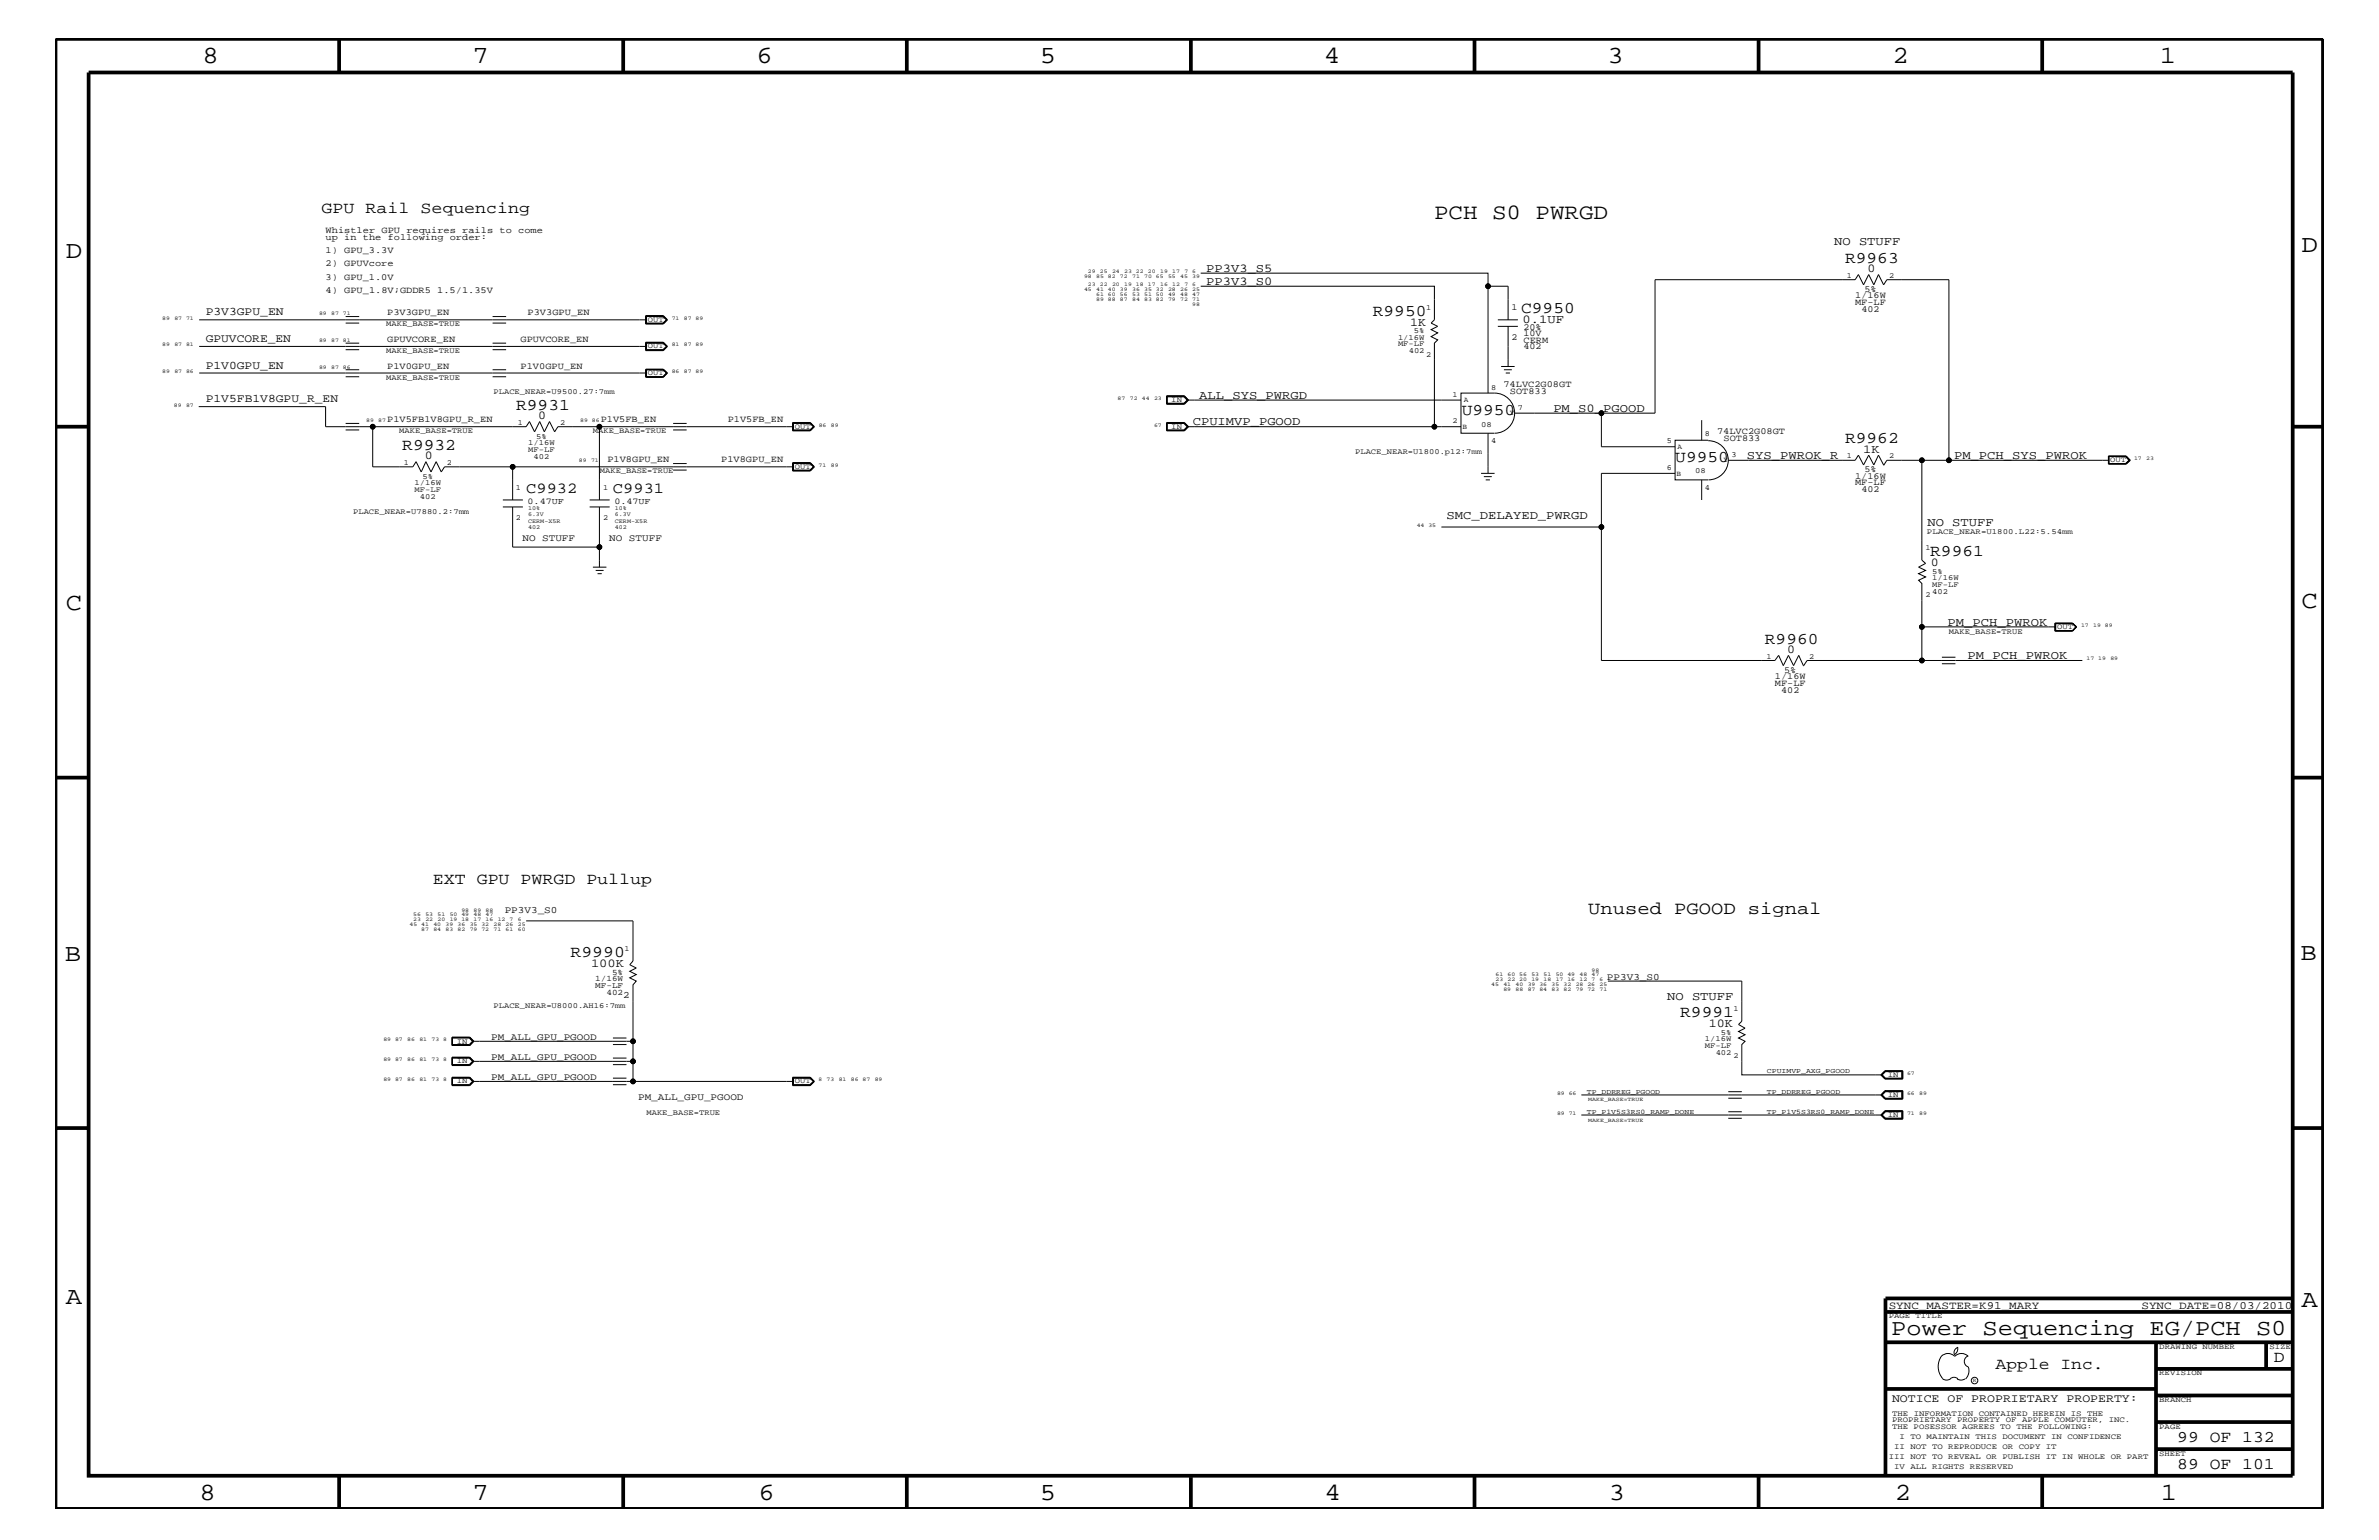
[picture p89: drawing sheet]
<svg xmlns="http://www.w3.org/2000/svg" width="432mm" height="279mm" viewBox="0 0 432 279" stroke-linecap="round" stroke-linejoin="round" font-family="sans-serif">
<defs><g id="words">
<g font-size="4.5">
<text x="36.7" y="11.5">8</text>
<text x="85.8" y="11.5">7</text>
<text x="137.3" y="11.5">6</text>
<text x="188.7" y="11.5">5</text>
<text x="240.3" y="11.5">4</text>
<text x="291.8" y="11.5">3</text>
<text x="343.5" y="11.5">2</text>
<text x="392" y="11.5">1</text>
<text x="11.9" y="46.8">D</text>
<text x="417.8" y="45.7">D</text>
<text x="11.9" y="110.6">C</text>
<text x="417.7" y="110.3">C</text>
<text x="11.8" y="174.3">B</text>
<text x="417.6" y="174.2">B</text>
<text x="11.9" y="236.7">A</text>
<text x="417.7" y="237.1">A</text>
<text x="36.2" y="272.1">8</text>
<text x="85.8" y="272.1">7</text>
<text x="137.7" y="272.1">6</text>
<text x="188.7" y="272.1">5</text>
<text x="240.4" y="272.1">4</text>
<text x="292" y="272.1">3</text>
<text x="343.9" y="272.1">2</text>
<text x="392.2" y="272.1">1</text>
</g>
<text font-size="4.1" x="343.3" y="242.3">Power Sequencing EG/PCH S0</text>
<text font-size="4" x="260.3" y="39.8">PCH S0 PWRGD</text>
<text font-size="3.3" x="288.3" y="165.9">Unused PGOOD signal</text>
<g font-size="3">
<text x="58.4" y="38.6">GPU Rail Sequencing</text>
<text x="334.9" y="47.7">R9963</text>
<text x="249.2" y="57.3">R9950</text>
<text x="276.1" y="56.8">C9950</text>
<text x="93.7" y="74.4">R9931</text>
<text x="265.3" y="75.4">U9950</text>
<text x="73" y="81.6">R9932</text>
<text x="304.1" y="83.8">U9950</text>
<text x="334.9" y="80.5">R9962</text>
<text x="350.4" y="101">R9961</text>
<text x="320.3" y="116.8">R9960</text>
<text x="78.6" y="160.3">EXT GPU PWRGD Pullup</text>
<text x="103.5" y="173.7">R9990</text>
<text x="305" y="184.6">R9991</text>
<text x="362.2" y="248.4">Apple Inc.</text>
<text x="412.7" y="247.1">D</text>
<text x="395.2" y="261.6">99 OF 132</text>
<text x="395.2" y="266.6">89 OF 101</text>
</g>
<g font-size="2.8">
<text x="95.5" y="89.5">C9932</text>
<text x="111.3" y="89.5">C9931</text>
</g>
<g font-size="2.2">
<text x="332.9" y="44.5">NO STUFF</text>
<text x="218.9" y="49.3">PP3V3_S5</text>
<text x="218.9" y="51.7">PP3V3_S0</text>
<text x="339" y="49.4">0</text>
<text x="255.9" y="59.1">1K</text>
<text x="276.4" y="58.6">0.1UF</text>
<text x="97.7" y="76.1">0</text>
<text x="216.5" y="77.2">CPUIMVP_PGOOD</text>
<text x="217.7" y="72.3">ALL_SYS_PWRGD</text>
<text x="281.9" y="74.7">PM_S0_PGOOD</text>
<text x="77.1" y="83.3">0</text>
<text x="317.1" y="83.3">SYS_PWROK_R</text>
<text x="338.2" y="82.2">1K</text>
<text x="354.7" y="83.3">PM_PCH_SYS_PWROK</text>
<text x="262.6" y="94.2">SMC_DELAYED_PWRGD</text>
<text x="349.8" y="95.4">NO STUFF</text>
<text x="350.4" y="102.7">0</text>
<text x="353.5" y="113.6">PM_PCH_PWROK</text>
<text x="324.4" y="118.5">0</text>
<text x="357.1" y="119.6">PM_PCH_PWROK</text>
<text x="107.3" y="175.5">100K</text>
<text x="302.6" y="181.5">NO STUFF</text>
<text x="310.1" y="186.4">10K</text>
</g>
<g font-size="2.1">
<text x="37.3" y="57.2">P3V3GPU_EN</text>
<text x="37.3" y="62.1">GPUVCORE_EN</text>
<text x="37.3" y="66.9">P1V0GPU_EN</text>
<text x="37.3" y="73">P1V5FB1V8GPU_R_EN</text>
<text x="343.4" y="254.4">NOTICE OF PROPRIETARY PROPERTY:</text>
</g>
<g font-size="2">
<text x="342.8" y="237.4">SYNC_MASTER=K91_MARY</text>
<text x="388.7" y="237.4">SYNC_DATE=08/03/2010</text>
</g>
<g font-size="1.8">
<text x="94.8" y="98.1">NO STUFF</text>
<text x="110.6" y="98.1">NO STUFF</text>
<text x="91.6" y="165.6">PP3V3_S0</text>
<text x="291.7" y="177.7">PP3V3_S0</text>
<text x="113.1" y="181">2</text>
<text x="89.2" y="188.7">PM_ALL_GPU_PGOOD</text>
<text x="89.2" y="192.3">PM_ALL_GPU_PGOOD</text>
<text x="89.2" y="195.9">PM_ALL_GPU_PGOOD</text>
<text x="115.8" y="199.6">PM_ALL_GPU_PGOOD</text>
</g>
<g font-size="1.7">
<text x="59.1" y="42.3">Whistler GPU requires rails to come</text>
<text x="59.1" y="43.5">up in the following order:</text>
<text x="59.1" y="45.9">1) GPU_3.3V</text>
<text x="59.1" y="53.2">4) GPU_1.8V;GDDR5 1.5/1.35V</text>
<text x="59.1" y="48.3">2) GPUVcore</text>
<text x="59.1" y="50.7">3) GPU_1.0V</text>
<text x="338.4" y="52.9">5%</text>
<text x="70.3" y="57.2">P3V3GPU_EN</text>
<text x="95.8" y="57.2">P3V3GPU_EN</text>
<text x="274.3" y="56.2">1</text>
<text x="276.5" y="59.8">20%</text>
<text x="336.7" y="55.3">MF-LF</text>
<text x="336.7" y="54.1">1/16W</text>
<text x="337.9" y="56.6">402</text>
<text x="70.3" y="62.1">GPUVCORE_EN</text>
<text x="94.5" y="62.1">GPUVCORE_EN</text>
<text x="274.3" y="61.7">2</text>
<text x="276.5" y="62.2">CERM</text>
<text x="276.5" y="63.4">402</text>
<text x="276.5" y="60.9">10V</text>
<text x="70.3" y="66.9">P1V0GPU_EN</text>
<text x="94.5" y="66.9">P1V0GPU_EN</text>
<text x="272.9" y="70.1">74LVC2G08GT</text>
<text x="274.1" y="71.6">SOT833</text>
<text x="70.3" y="76.7">P1V5FB1V8GPU_R_EN</text>
<text x="109.1" y="76.7">P1V5FB_EN</text>
<text x="132.1" y="76.7">P1V5FB_EN</text>
<text x="110.2" y="83.8">P1V8GPU_EN</text>
<text x="130.9" y="83.8">P1V8GPU_EN</text>
<text x="311.7" y="78.7">74LVC2G08GT</text>
<text x="312.8" y="80">SOT833</text>
<text x="336.7" y="86.9">1/16W</text>
<text x="336.7" y="88.1">MF-LF</text>
<text x="337.9" y="89.3">402</text>
<text x="338.4" y="85.6">5%</text>
<text x="322.2" y="124.4">MF-LF</text>
<text x="322.2" y="123.2">1/16W</text>
<text x="323.3" y="125.7">402</text>
<text x="323.8" y="122">5%</text>
</g>
<g font-size="1.6">
<text x="95.8" y="91.4">0.47UF</text>
<text x="111.5" y="91.4">0.47UF</text>
</g>
<g font-size="1.5">
<text x="108" y="179.3">MF-LF</text>
<text x="108" y="178">1/16W</text>
<text x="111.1" y="176.8">5%</text>
<text x="110.1" y="180.5">402</text>
</g>
<g font-size="1.4">
<text x="335.2" y="50.4">1</text>
<text x="342.9" y="50.4">2</text>
<text x="70.1" y="59.2">MAKE_BASE=TRUE</text>
<text x="117.6" y="58.4">OUT</text>
<text x="258.8" y="56.2">1</text>
<text x="70.1" y="64">MAKE_BASE=TRUE</text>
<text x="117.6" y="63.2">OUT</text>
<text x="253.7" y="61.7">1/16W</text>
<text x="253.7" y="62.9">MF-LF</text>
<text x="255.7" y="64">402</text>
<text x="256.6" y="60.4">5%</text>
<text x="258.8" y="64.7">2</text>
<text x="70.1" y="68.9">MAKE_BASE=TRUE</text>
<text x="89.6" y="71.4">PLACE_NEAR=U9500.27:7mm</text>
<text x="117.6" y="68.1">OUT</text>
<text x="263.7" y="72">1</text>
<text x="270.7" y="70.7">8</text>
<text x="94" y="77.1">1</text>
<text x="101.7" y="77.1">2</text>
<text x="144.3" y="77.8">OUT</text>
<text x="212.6" y="72.9">IN</text>
<text x="212.6" y="77.8">IN</text>
<text x="263.7" y="76.8">2</text>
<text x="265.4" y="77.9">B</text>
<text x="265.7" y="72.9">A</text>
<text x="268.8" y="77.4">08</text>
<text x="274.1" y="75.4">Y</text>
<text x="275.5" y="74.4">7</text>
<text x="72.5" y="78.6">MAKE_BASE=TRUE</text>
<text x="95.9" y="82">MF-LF</text>
<text x="95.9" y="80.8">1/16W</text>
<text x="96.9" y="83.3">402</text>
<text x="97.3" y="79.6">5%</text>
<text x="107.6" y="78.6">MAKE_BASE=TRUE</text>
<text x="246" y="82.3">PLACE_NEAR=U1800.p12:7mm</text>
<text x="270.7" y="80.5">4</text>
<text x="302.5" y="80.5">5</text>
<text x="304.5" y="81.4">A</text>
<text x="309.5" y="79.2">8</text>
<text x="312.8" y="83.8">Y</text>
<text x="314.3" y="82.8">3</text>
<text x="335.2" y="83.1">1</text>
<text x="342.9" y="83.1">2</text>
<text x="383" y="83.8">OUT</text>
<text x="73.3" y="84.4">1</text>
<text x="75.2" y="88.1">1/16W</text>
<text x="75.2" y="89.3">MF-LF</text>
<text x="76.7" y="86.9">5%</text>
<text x="81.1" y="84.4">2</text>
<text x="93.6" y="88.9">1</text>
<text x="108.9" y="85.9">MAKE_BASE=TRUE</text>
<text x="109.5" y="88.9">1</text>
<text x="144.3" y="85">OUT</text>
<text x="302.5" y="85.3">6</text>
<text x="304.3" y="86.4">B</text>
<text x="307.7" y="85.9">08</text>
<text x="309.5" y="88.9">4</text>
<text x="64.1" y="93.2">PLACE_NEAR=U7880.2:7mm</text>
<text x="76.2" y="90.5">402</text>
<text x="93.6" y="94.3">2</text>
<text x="109.5" y="94.3">2</text>
<text x="349.5" y="99.9">1</text>
<text x="349.8" y="96.9">PLACE_NEAR=U1800.L22:5.54mm</text>
<text x="350.7" y="104.1">5%</text>
<text x="350.7" y="106.5">MF-LF</text>
<text x="350.7" y="105.3">1/16W</text>
<text x="350.7" y="107.7">402</text>
<text x="349.5" y="108.3">2</text>
<text x="320.6" y="119.5">1</text>
<text x="328.3" y="119.5">2</text>
<text x="353.7" y="115">MAKE_BASE=TRUE</text>
<text x="373.4" y="114.2">OUT</text>
<text x="113.4" y="172.6">1</text>
<text x="89.6" y="182.9">PLACE_NEAR=U8000.AH16:7mm</text>
<text x="314.6" y="183.5">1</text>
<text x="82.9" y="189.3">IN</text>
<text x="309.5" y="188.9">1/16W</text>
<text x="309.5" y="190.2">MF-LF</text>
<text x="311.4" y="191.4">402</text>
<text x="312.3" y="187.7">5%</text>
<text x="314.6" y="192">2</text>
<text x="82.9" y="192.9">IN</text>
<text x="82.9" y="196.5">IN</text>
<text x="144.3" y="196.5">OUT</text>
<text x="342.6" y="195.4">IN</text>
<text x="117.3" y="202.3">MAKE_BASE=TRUE</text>
<text x="342.6" y="199">IN</text>
<text x="342.6" y="202.6">IN</text>
<text x="342.8" y="239.2">PAGE TITLE</text>
<text x="391.9" y="244.7">DRAWING NUMBER</text>
<text x="411.9" y="244.7">SIZE</text>
<text x="391.9" y="249.5">REVISION</text>
<text x="343.4" y="256.8">THE INFORMATION CONTAINED HEREIN IS THE</text>
<text x="391.9" y="254.4">BRANCH</text>
<text x="343.4" y="259.3">THE POSESSOR AGREES TO THE FOLLOWING:</text>
<text x="343.4" y="258">PROPRIETARY PROPERTY OF APPLE COMPUTER, INC.</text>
<text x="343.8" y="262.9">II NOT TO REPRODUCE OR COPY IT</text>
<text x="344.8" y="261.1">I TO MAINTAIN THIS DOCUMENT IN CONFIDENCE</text>
<text x="391.9" y="259.3">PAGE</text>
<text x="342.8" y="264.7">III NOT TO REVEAL OR PUBLISH IT IN WHOLE OR PART</text>
<text x="343.8" y="266.6">IV ALL RIGHTS RESERVED</text>
<text x="391.9" y="264.1">SHEET</text>
</g>
<g font-size="1.3">
<text x="320.7" y="194.8">CPUIMVP_AXG_PGOOD</text>
<text x="288" y="202">TP_P1V5S3RS0_RAMP_DONE</text>
<text x="288" y="198.4">TP_DDRREG_PGOOD</text>
<text x="320.7" y="202">TP_P1V5S3RS0_RAMP_DONE</text>
<text x="320.7" y="198.4">TP_DDRREG_PGOOD</text>
</g>
<g font-size="1.1">
<text x="95.8" y="92.6">10%</text>
<text x="95.8" y="93.7">6.3V</text>
<text x="95.8" y="94.9">CERM-X5R</text>
<text x="111.6" y="92.6">10%</text>
<text x="111.6" y="94.9">CERM-X5R</text>
<text x="111.6" y="93.7">6.3V</text>
<text x="95.8" y="96">402</text>
<text x="111.6" y="96">402</text>
</g>
<g font-size="1">
<text x="196.8" y="50.4">98</text>
<text x="196.8" y="52.9">45</text>
<text x="197.4" y="49.6">29</text>
<text x="197.4" y="51.9">23</text>
<text x="199" y="50.4">85 82</text>
<text x="199" y="52.9">41 40</text>
<text x="199" y="53.7">61 60</text>
<text x="199.6" y="49.6">25</text>
<text x="199.6" y="51.9">22</text>
<text x="201.8" y="49.6">24</text>
<text x="201.8" y="51.9">20</text>
<text x="203.3" y="50.4">72</text>
<text x="203.3" y="52.9">39</text>
<text x="203.3" y="53.7">56</text>
<text x="204" y="49.6">23 22</text>
<text x="204" y="51.9">19 18</text>
<text x="205.5" y="50.4">71</text>
<text x="205.5" y="52.9">36</text>
<text x="205.5" y="53.7">53</text>
<text x="207.7" y="50.4">70 65</text>
<text x="207.7" y="52.9">35 32</text>
<text x="207.7" y="53.7">51 50</text>
<text x="208.4" y="49.6">20</text>
<text x="208.4" y="51.9">17</text>
<text x="210.6" y="49.6">19</text>
<text x="210.6" y="51.9">16</text>
<text x="212" y="50.4">55</text>
<text x="212" y="52.9">28</text>
<text x="212" y="53.7">49</text>
<text x="212.8" y="49.6">17</text>
<text x="212.8" y="51.9">12</text>
<text x="214.2" y="50.4">45</text>
<text x="214.2" y="52.9">26</text>
<text x="214.2" y="53.7">48</text>
<text x="215" y="49.6">7</text>
<text x="215" y="51.9">7</text>
<text x="216.4" y="49.6">6</text>
<text x="216.4" y="51.9">6</text>
<text x="216.4" y="50.4">39</text>
<text x="216.4" y="52.9">25</text>
<text x="216.4" y="53.7">47</text>
<text x="29.5" y="58">89</text>
<text x="31.7" y="58">87 71</text>
<text x="57.9" y="57.2">89</text>
<text x="60.1" y="57.2">87 71</text>
<text x="121.9" y="58">71</text>
<text x="124.1" y="58">87 89</text>
<text x="199" y="54.6">89 88</text>
<text x="203.3" y="54.6">87</text>
<text x="205.5" y="54.6">84</text>
<text x="207.7" y="54.6">83 82</text>
<text x="212" y="54.6">79</text>
<text x="214.2" y="54.6">72</text>
<text x="216.4" y="54.6">71</text>
<text x="216.4" y="55.5">98</text>
<text x="29.5" y="62.9">89</text>
<text x="31.7" y="62.9">87 81</text>
<text x="57.9" y="62.1">89</text>
<text x="60.1" y="62.1">87 81</text>
<text x="121.9" y="62.9">81</text>
<text x="124.1" y="62.9">87 89</text>
<text x="29.5" y="67.7">89</text>
<text x="31.7" y="67.7">87 86</text>
<text x="57.9" y="66.9">89</text>
<text x="60.1" y="66.9">87 86</text>
<text x="121.9" y="67.7">86</text>
<text x="124.1" y="67.7">87 89</text>
<text x="31.6" y="73.8">89</text>
<text x="33.8" y="73.8">87</text>
<text x="66.5" y="76.7">89</text>
<text x="68.7" y="76.7">87</text>
<text x="105.3" y="76.7">89 86</text>
<text x="148.6" y="77.4">86</text>
<text x="150.8" y="77.4">89</text>
<text x="202.9" y="72.6">87</text>
<text x="205.1" y="72.6">72</text>
<text x="207.3" y="72.6">44</text>
<text x="209.5" y="72.6">23</text>
<text x="209.5" y="77.4">67</text>
<text x="105.1" y="83.8">89</text>
<text x="107.3" y="83.8">71</text>
<text x="387.3" y="83.5">17</text>
<text x="389.6" y="83.5">23</text>
<text x="148.6" y="84.7">71</text>
<text x="150.8" y="84.7">89</text>
<text x="257.1" y="95.6">44 35</text>
<text x="377.7" y="113.7">17</text>
<text x="379.9" y="113.7">19 89</text>
<text x="378.7" y="119.8">17 19</text>
<text x="383" y="119.8">89</text>
<text x="75" y="167.1">23</text>
<text x="75" y="166.2">56</text>
<text x="77.2" y="167.1">22</text>
<text x="77.2" y="166.2">53</text>
<text x="79.4" y="167.1">20</text>
<text x="79.4" y="166.2">51</text>
<text x="81.6" y="167.1">19 18</text>
<text x="81.6" y="166.2">50 49</text>
<text x="83.7" y="165.4">98</text>
<text x="85.9" y="167.1">17</text>
<text x="85.9" y="166.2">48</text>
<text x="85.9" y="165.4">89</text>
<text x="88.1" y="167.1">16</text>
<text x="88.1" y="166.2">47</text>
<text x="88.1" y="165.4">88</text>
<text x="90.3" y="167.1">12 7</text>
<text x="94" y="167.1">6</text>
<text x="74.3" y="168">45 41</text>
<text x="76.5" y="168.9">87</text>
<text x="78.7" y="168">40</text>
<text x="78.7" y="168.9">84</text>
<text x="80.9" y="168">39</text>
<text x="80.9" y="168.9">83</text>
<text x="83.1" y="168">36</text>
<text x="83.1" y="168.9">82</text>
<text x="85.3" y="168">35 32</text>
<text x="85.3" y="168.9">79 72</text>
<text x="89.6" y="168">28</text>
<text x="89.6" y="168.9">71</text>
<text x="91.8" y="168">26</text>
<text x="91.8" y="168.9">61</text>
<text x="94" y="168">25</text>
<text x="94" y="168.9">60</text>
<text x="270.7" y="178.9">45</text>
<text x="271.4" y="177.2">61</text>
<text x="271.4" y="178">23</text>
<text x="272.9" y="178.9">41</text>
<text x="272.9" y="179.8">89</text>
<text x="273.6" y="177.2">60 56</text>
<text x="273.6" y="178">22 20</text>
<text x="275.1" y="178.9">40</text>
<text x="275.1" y="179.8">88</text>
<text x="277.3" y="178.9">39 36</text>
<text x="277.3" y="179.8">87 84</text>
<text x="278" y="177.2">53</text>
<text x="278" y="178">19</text>
<text x="280.2" y="177.2">51</text>
<text x="280.2" y="178">18</text>
<text x="281.6" y="178.9">35</text>
<text x="281.6" y="179.8">83</text>
<text x="282.4" y="177.2">50 49</text>
<text x="282.4" y="178">17 16</text>
<text x="283.8" y="178.9">32</text>
<text x="283.8" y="179.8">82</text>
<text x="286" y="178.9">28 26</text>
<text x="286" y="179.8">79 72</text>
<text x="286.7" y="177.2">48</text>
<text x="286.7" y="178">12</text>
<text x="288.9" y="178">7</text>
<text x="288.9" y="177.2">47</text>
<text x="288.9" y="176.3">98</text>
<text x="290.3" y="178">6</text>
<text x="290.3" y="178.9">25</text>
<text x="290.3" y="179.8">71</text>
<text x="69.6" y="188.9">89 87</text>
<text x="73.9" y="188.9">86</text>
<text x="76.1" y="188.9">81</text>
<text x="78.3" y="188.9">73 8</text>
<text x="69.6" y="192.6">89 87</text>
<text x="69.6" y="196.2">89 87</text>
<text x="73.9" y="192.6">86</text>
<text x="73.9" y="196.2">86</text>
<text x="76.1" y="192.6">81</text>
<text x="76.1" y="196.2">81</text>
<text x="78.3" y="192.6">73 8</text>
<text x="78.3" y="196.2">73 8</text>
<text x="148.6" y="196.2">8</text>
<text x="150" y="196.2">73</text>
<text x="152.2" y="196.2">81</text>
<text x="154.4" y="196.2">86 87</text>
<text x="158.8" y="196.2">89</text>
<text x="346.1" y="195">67</text>
<text x="282.6" y="198.7">89 66</text>
<text x="282.6" y="202.3">89 71</text>
<text x="288.3" y="199.8">MAKE_BASE=TRUE</text>
<text x="288.3" y="203.5">MAKE_BASE=TRUE</text>
<text x="346.1" y="198.7">66</text>
<text x="346.1" y="202.3">71</text>
<text x="348.3" y="198.7">89</text>
<text x="348.3" y="202.3">89</text>
<text x="358.1" y="250.7">R</text>
</g>
</g></defs>
<g fill="none" stroke="#000" stroke-width=".18">
<path d="M36.2 58h81.1M62.7 58.6h2.5M62.7 57.4h2.5M89.4 58.6h2.5M89.4 57.4h2.5M117.2 57.3h3.2l.8 .7-.8 .8h-3.2zM117.3 57.4h3l.7 .6-.7 .6h-3zM120.4 57.3h-3.1v1.4h3.1M120.4 57.3l.7 .7-.7 .7M120.4 57.3l.6 .7M121 58l-.6 .7M217.9 51.9h42.5v6.1l-.6 .6 1.1 .6-1.1 .6 1.1 .6-1.1 .7 1.1 .6-.6 .6v15.1"/>
<path d="M217.9 49.6h52.2v2.3h3.6v6.1M270.1 51.9v19.4M271.9 58h3.6M271.9 59.2h3.6M273.7 59.2v7.3M36.1 73.8h23v3.6h8.5v7.3h7.3l.6-.9 1 1.8 .8-1.8 .9 1.8 1-1.8 .9 1.8 .6-.9h12.3v6M36.2 67.7h81.1M36.2 62.9h81.1M62.7 67.1h2.5M62.7 78h2.5M62.7 76.8h2.5M62.7 63.4h2.5"/>
<path d="M62.7 62.3h2.5M62.7 68.4h2.5M67.6 77.4h27.9l.6-.9 .9 1.8 1-1.8 .8 1.8 .9-1.8 1 1.8 .6-.9h42.7M89.4 67.1h2.5M89.4 63.4h2.5M89.4 62.3h2.5M89.4 68.4h2.5M108.8 77.4v13.3M117.2 62.1h3.2l.8 .8-.8 .7h-3.2zM117.3 67v1.4M117.3 67.1h3.1l.6 .6M117.3 62.3h3l.7 .6-.7 .5h-3z"/>
<path d="M117.3 67.1v1.3M120.3 67.1l.7 .6M120.4 67h-3.2v1.4h3.2M120.4 62.2h-3.1v1.3h3.1M120.4 67l.8 .7-.8 .7M120.4 67l.7 .7-.7 .7M120.4 62.2l.7 .7-.7 .6M120.4 62.2l.6 .7M121 67.7l-.6 .7h-3.1M121 62.9l-.6 .6M121 67.7l-.7 .7M122.2 78h2.4"/>
<path d="M122.2 76.8h2.4M143.8 76.7h3.3l.7 .7-.7 .8h-3.3zM144 76.8h3l.7 .6-.7 .6h-3zM147.1 76.7h-3.2v1.4h3.2M147.1 76.7l.6 .7-.6 .7M147.1 76.7l.6 .7M147.7 77.4l-.6 .7M211.8 76.7h3.2l.7 .7-.7 .8h-3.2zM211.8 78.1h3.2M211.8 71.8h3.2l.7 .8-.7 .7h-3.2zM211.8 76.7h3.2M211.8 76.7v1.4"/>
<path d="M211.8 71.9h3.2l.6 .7-.6 .6h-3.2zM211.8 72h3.1l.6 .6M211.8 76.8h3.1l.6 .6M215 71.8l.6 .8-.6 .7h-3.2M215 76.7l.6 .7-.6 .7M215.5 72.6h49.7M215.5 77.4h49.7M215.5 72.6l-.6 .6M215.5 77.4l-.6 .6h-3.1M270.1 78.6v7.3M271.3 78.6a3.6 3.6 0 0 0 3.6-3.7 3.6 3.6 0 0 0-3.6-3.6h-6.1v7.3h6.1M272.5 66.5h2.4"/>
<path d="M273 67.1h1.4M273.3 67.7h.8M274.9 75h25.5v-24.3h36.3l.6-.9 .9 1.9 1-1.9 .9 1.9 .9-1.9 .9 1.9 .6-1h11.2v32.8M290.7 75v6.1h13.3M308.9 76.2v3.7M310 80a3.6 3.6 0 0 1 3.7 3.5 3.6 3.6 0 0 1-3.6 3.6M310 79.9h-6v7.2h6M91.3 90.7h3.6M91.3 92h3.6M93 92v7.3h15.8M93 84.7h51M107 90.7h3.7"/>
<path d="M107 92h3.7M108.8 92v10.9M122.2 85.3h2.4M122.2 84.1h2.4M143.8 83.9h3.3l.7 .8-.7 .8h-3.3zM144 84.1h3l.7 .6-.7 .6h-3zM147.1 84h-3.2v1.4h3.2M147.1 84l.6 .7-.6 .7M147.1 84l.6 .7M147.7 84.7l-.6 .7M268.8 85.9h2.5M269.3 86.5h1.5"/>
<path d="M269.7 87.1h.7M290.7 95.6v24.2h31.5l.6-.9 .9 1.9 .9-1.9 .9 1.9 1-1.9 .8 1.9M304 85.9h-13.3v9.7h-29.1M308.9 87.1v3.6M313.7 83.5h23l.6-.9 .9 1.8 1-1.8 .9 1.8 .9-1.8 .9 1.8M341.9 84.4l.6-.9h6.3v18.1l.7 .6-1.3 .7 1.3 .6-1.3 .6 1.3 .6-1.3 .6 .6 .6v13.9M348.8 83.5h34M385.8 82.8l.7 .7-.7 .6M385.8 82.8l.6 .7-.6 .6M385.8 82.8h-3v1.3h3M385.9 82.7l.8 .8-.8 .7M385.9 82.7h-3.2v1.5h3.2"/>
<path d="M385.9 82.7l.7 .8-.7 .7M107.6 102.9h2.5M108.1 103.5h1.5M108.5 104.1h.7M348.8 113.7h24.3M352.5 119.2h2.4M373 114.4h3.2M373 113.1v1.4M373 113.1h3.2M373.1 113.1v1.3M376.2 113.1l.7 .6-.7 .8M376.2 113.1l.6 .6-.6 .7"/>
<path d="M376.2 113.1h-3.2v1.4h3.2M376.2 113.1l.7 .6M376.9 113.7l-.7 .8M376.9 113.7l-.7 .7M378 119.8h-50l-.7 1M352.5 120.4h2.4M95.5 167.1h19.4v7.3l-.6 .6 1.2 .6-1.2 .6 1.2 .6-1.2 .6 1.2 .6-.6 .7v10.2h-29.1M291.8 178h24.3v7.3l-.5 .6 1.1 .6-1.1 .6 1.1 .6-1.1 .6 1.1 .6-.6 .6v5.5h25.5M82 195.4h3.3l.7 .8-.7 .8h-3.3zM82 195.5h3.3M82 188.2h3.3l.7 .7-.7 .8h-3.3zM82 188.2h3.3"/>
<path d="M82 191.9h3.3M82 196.9h3.3M82 191.8h3.3l.7 .8-.7 .7h-3.3zM82 193.2h3.3M82.1 195.6h3.1l.6 .6M82.1 188.3h3.1l.6 .6M82.1 192h3.1l.6 .6M82.1 191.9v1.3M82.1 195.5v1.4M85.3 188.2l.6 .7-.6 .8M85.3 191.9l.6 .7-.6 .6M85.3 195.5l.6 .7-.6 .7"/>
<path d="M85.3 188.2l.6 .7-.6 .7h-3.2v-1.4M85.8 196.2l-.6 .6h-3.1M85.8 188.9l-.6 .6h-3.1M85.8 192.6l-.6 .6h-3.1M111.3 196.8h2.4M111.3 195.6h2.4M111.3 189.5h2.4M111.3 188.3h2.4M111.3 193.2h2.4M111.3 192h2.4M114.9 196.2h29.1M114.9 188.9v3.7h-29.1"/>
<path d="M114.9 192.6v3.6h-29.1M143.8 195.4h3.3l.7 .8-.7 .8h-3.3zM144 195.6h3l.7 .6-.7 .6h-3zM147.1 195.5h-3.2v1.4h3.2M147.1 195.5l.6 .7-.6 .7M147.1 195.5l.6 .7M147.7 196.2l-.6 .7M287 198.7h54.6M313.7 199.2h2.4M313.7 198.1h2.4M341.4 195l.7-.7h3.3v1.5h-3.3zM341.4 198.7l.7-.8h3.3v1.5h-3.3z"/>
<path d="M341.6 195l.6-.6h3v1.2h-3zM341.6 198.7l.6-.6h3v1.1h-3zM342.1 194.3h3.3M342.1 199.3l-.6-.6 .6-.7h3.2v1.3M342.1 195.7h3.3M342.1 199.3h3.3M342.1 194.3l-.6 .7 .6 .7M342.1 197.9l-.6 .8 .6 .6M345.3 194.3v1.4M287 202.3h54.6M313.7 202.9h2.4M313.7 201.7h2.4"/>
<path d="M341.4 202.3l.7-.8h3.3v1.6h-3.3zM342.1 201.5l-.6 .8 .6 .7h3.3M342.1 201.6h3.2v1.3h-3.2l-.6-.6zM342.2 202.9l-.6-.6 .6-.6h3v1.2M352.3 246.1a1.69 1.69 0 0 1 2.5 0 1.72 1.72 0 0 1 2.4 0M352.4 246a3.2 3.2 0 0 0 .4 4.3l.8 .1 .4-.2M354 250.2l.7-.3 .7 .3M355.2 250.2l.7 .2 .7-.2M355.3 244.4v.3a1.18 1.18 0 0 1-.6 1.1M355.4 244.4a.99 .99 0 0 0-.6 1.4M357.2 246a1.04 1.04 0 0 0-.7 1 1.04 1.04 0 0 0 .7 1M357.3 248l.1 .7a2.11 2.11 0 0 1-.6 1.5"/>
<circle cx="270.1" cy="51.9" r=".42"/>
<circle cx="67.6" cy="77.4" r=".42"/>
<circle cx="108.8" cy="77.4" r=".42"/>
<circle cx="260.3" cy="77.4" r=".42"/>
<circle cx="290.7" cy="75" r=".42"/>
<circle cx="93" cy="84.7" r=".42"/>
<circle cx="108.8" cy="99.3" r=".42"/>
<circle cx="290.7" cy="95.6" r=".42"/>
<circle cx="348.8" cy="83.5" r=".42"/>
<circle cx="353.7" cy="83.5" r=".42"/>
<circle cx="348.8" cy="119.8" r=".42"/>
<circle cx="348.8" cy="113.7" r=".42"/>
<circle cx="114.9" cy="192.6" r=".42"/>
<circle cx="114.9" cy="196.2" r=".42"/>
<circle cx="114.9" cy="188.9" r=".42"/>
<circle cx="358.4" cy="250.5" r=".59"/>
</g>
<g fill="none" stroke="#000" stroke-width=".68" stroke-linecap="butt">
<path d="M10.1 7.1h411.5v266.7h-411.5zM16.1 13.2h400v254.5h-400zM61.6 7.1v6.1M113.1 7.1v6.1M164.6 7.1v6.1M216.2 7.1v6.1M267.6 7.1v6.1M319.2 7.1v6.1M370.7 7.1v6.1M10.1 77.4h6M416.1 77.4h5.5M10.1 141.1h6"/>
<path d="M416.1 141.1h5.5M10.1 204.7h6M416.1 204.7h5.5M342.2 238h73.9M416.1 235.6h-73.9v32.1M342.2 243.5h73.9M342.2 252h49.1M391.3 258h24.8M391.3 253.2h24.8M391.3 248.4h24.8M391.3 243.5v24.2M411.3 243.5v4.9"/>
<path d="M61.6 267.7v6.1M113.1 267.7v6.1M164.6 267.7v6.1M216.2 268v5.8M267.6 267.7v6.1M319.2 267.7v6.1M370.7 267.7v6.1M391.3 262.9h24.8"/>
</g>
<g fill="#000">
<circle cx="270.1" cy="51.9" r=".42"/>
<circle cx="67.6" cy="77.4" r=".42"/>
<circle cx="108.8" cy="77.4" r=".42"/>
<circle cx="260.3" cy="77.4" r=".42"/>
<circle cx="290.7" cy="75" r=".42"/>
<circle cx="93" cy="84.7" r=".42"/>
<circle cx="108.8" cy="99.3" r=".42"/>
<circle cx="290.7" cy="95.6" r=".42"/>
<circle cx="348.8" cy="83.5" r=".42"/>
<circle cx="353.7" cy="83.5" r=".42"/>
<circle cx="348.8" cy="119.8" r=".42"/>
<circle cx="348.8" cy="113.7" r=".42"/>
<circle cx="114.9" cy="192.6" r=".42"/>
<circle cx="114.9" cy="196.2" r=".42"/>
<circle cx="114.9" cy="188.9" r=".42"/>
</g>
<use href="#words"/>
</svg>
